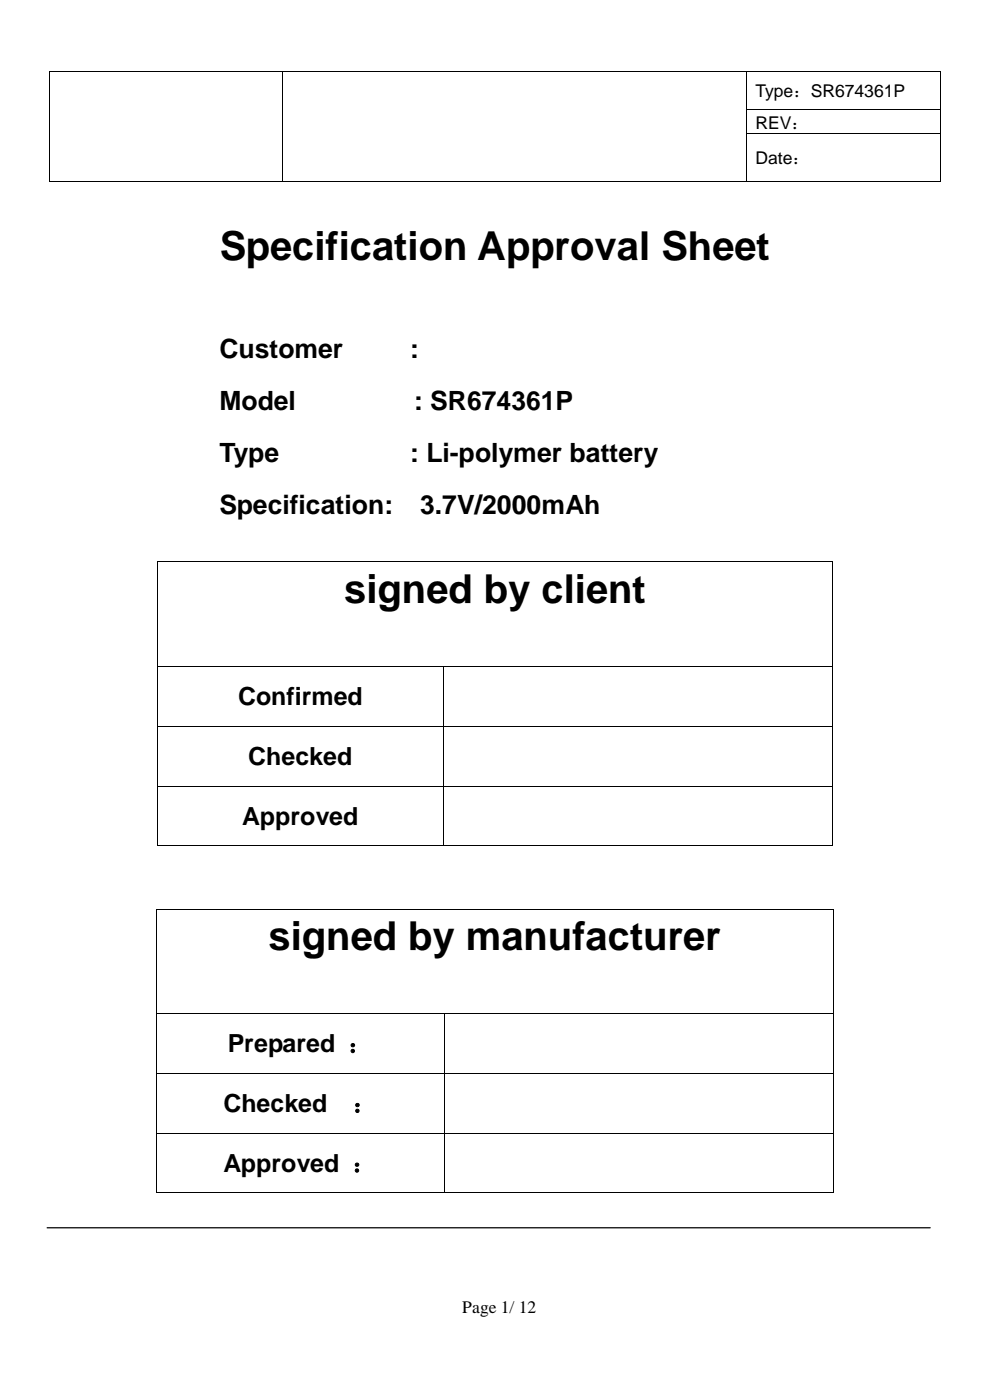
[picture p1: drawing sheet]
<svg xmlns="http://www.w3.org/2000/svg" width="210mm" height="297mm" viewBox="0 0 210 297" stroke-linecap="round" stroke-linejoin="round" font-family="sans-serif">
<defs><g id="words">
<g font-size="8.5">
<text x="46.6" y="55.1">Specification Approval Sheet</text>
<text x="73" y="127.9">signed by client</text>
<text x="57" y="201.6">signed by manufacturer</text>
</g>
<g font-size="5.6">
<text x="46.5" y="76">Customer</text>
<text x="87" y="76">:</text>
<text x="46.5" y="87">Model</text>
<text x="87.9" y="87">: SR674361P</text>
<text x="46.5" y="98">Type</text>
<text x="87" y="98">: Li-polymer battery</text>
<text x="46.5" y="109">Specification:</text>
<text x="89.1" y="109">3.7V/2000mAh</text>
</g>
<g font-size="5.3">
<text x="50.5" y="149.7">Confirmed</text>
<text x="52.7" y="162.4">Checked</text>
<text x="51.4" y="175.1">Approved</text>
<text x="48.3" y="223.3">Prepared ：</text>
<text x="47.4" y="236">Checked</text>
<text x="74.8" y="236">：</text>
<text x="47.4" y="248.6">Approved ：</text>
</g>
<g font-size="3.7">
<text x="160.3" y="20.5">Type：SR674361P</text>
<text x="160.3" y="27.3">REV：</text>
<text x="160.3" y="34.8">Date：</text>
<text x="98.1" y="278.6">Page 1/ 12</text>
</g>
</g></defs>
<g fill="#000">
<path d="M10.3 15h.2v.2h-.2z" fill-rule="evenodd"/>
<path d="M10.3 15h.2v.2h-.2z" fill-rule="evenodd"/>
<path d="M59.9 15h.2v.2h-.2z" fill-rule="evenodd"/>
<path d="M158.2 15h.2v.2h-.2z" fill-rule="evenodd"/>
<path d="M199.5 15h.2v.2h-.2z" fill-rule="evenodd"/>
<path d="M199.5 15h.2v.2h-.2z" fill-rule="evenodd"/>
<path d="M10.3 23.2h.2v.2h-.2z" fill-rule="evenodd"/>
<path d="M10.3 28.2h.2v.2h-.2z" fill-rule="evenodd"/>
<path d="M10.3 38.3h.2v.2h-.2z" fill-rule="evenodd"/>
<path d="M10.3 38.3h.2v.2h-.2z" fill-rule="evenodd"/>
<path d="M59.9 23.2h.2v.2h-.2z" fill-rule="evenodd"/>
<path d="M59.9 28.2h.2v.2h-.2z" fill-rule="evenodd"/>
<path d="M59.9 38.3h.2v.2h-.2z" fill-rule="evenodd"/>
<path d="M158.2 23.2h.2v.2h-.2z" fill-rule="evenodd"/>
<path d="M158.2 28.2h.2v.2h-.2z" fill-rule="evenodd"/>
<path d="M158.2 38.3h.2v.2h-.2z" fill-rule="evenodd"/>
<path d="M199.5 23.2h.2v.2h-.2z" fill-rule="evenodd"/>
<path d="M199.5 28.2h.2v.2h-.2z" fill-rule="evenodd"/>
<path d="M199.5 38.3h.2v.2h-.2z" fill-rule="evenodd"/>
<path d="M199.5 38.3h.2v.2h-.2z" fill-rule="evenodd"/>
<path d="M33.4 119.1h.1v.2h-.1z" fill-rule="evenodd"/>
<path d="M33.4 119.1h.1v.2h-.1z" fill-rule="evenodd"/>
<path d="M176.5 119.1h.2v.2h-.2z" fill-rule="evenodd"/>
<path d="M176.5 119.1h.2v.2h-.2z" fill-rule="evenodd"/>
<path d="M33.4 141.3h.1v.2h-.1z" fill-rule="evenodd"/>
<path d="M33.4 153.9h.1v.2h-.1z" fill-rule="evenodd"/>
<path d="M94 141.3h.1v.2h-.1z" fill-rule="evenodd"/>
<path d="M94 153.9h.1v.2h-.1z" fill-rule="evenodd"/>
<path d="M176.5 141.3h.2v.2h-.2z" fill-rule="evenodd"/>
<path d="M176.5 153.9h.2v.2h-.2z" fill-rule="evenodd"/>
<path d="M33.4 166.7h.1v.2h-.1z" fill-rule="evenodd"/>
<path d="M33.4 179.3h.1v.2h-.1z" fill-rule="evenodd"/>
<path d="M33.4 179.3h.1v.2h-.1z" fill-rule="evenodd"/>
<path d="M94 166.7h.1v.2h-.1z" fill-rule="evenodd"/>
<path d="M94 179.3h.1v.2h-.1z" fill-rule="evenodd"/>
<path d="M176.5 166.7h.2v.2h-.2z" fill-rule="evenodd"/>
<path d="M176.5 179.3h.2v.2h-.2z" fill-rule="evenodd"/>
<path d="M176.5 179.3h.2v.2h-.2z" fill-rule="evenodd"/>
<path d="M33.1 192.8h.1v.2h-.1z" fill-rule="evenodd"/>
<path d="M33.1 192.8h.1v.2h-.1z" fill-rule="evenodd"/>
<path d="M176.8 192.8h.1v.2h-.1z" fill-rule="evenodd"/>
<path d="M176.8 192.8h.1v.2h-.1z" fill-rule="evenodd"/>
<path d="M33.1 215h.1v.2h-.1z" fill-rule="evenodd"/>
<path d="M94.2 215h.2v.2h-.2z" fill-rule="evenodd"/>
<path d="M176.8 215h.1v.2h-.1z" fill-rule="evenodd"/>
<path d="M33.1 227.6h.1v.2h-.1z" fill-rule="evenodd"/>
<path d="M94.2 227.6h.2v.2h-.2z" fill-rule="evenodd"/>
<path d="M176.8 227.6h.1v.2h-.1z" fill-rule="evenodd"/>
<path d="M33.1 240.4h.1v.1h-.1z" fill-rule="evenodd"/>
<path d="M33.1 253h.1v.1h-.1z" fill-rule="evenodd"/>
<path d="M33.1 253h.1v.1h-.1z" fill-rule="evenodd"/>
<path d="M94.2 240.4h.2v.1h-.2z" fill-rule="evenodd"/>
<path d="M94.2 253h.2v.1h-.2z" fill-rule="evenodd"/>
<path d="M176.8 240.4h.1v.1h-.1z" fill-rule="evenodd"/>
<path d="M176.8 253h.1v.1h-.1z" fill-rule="evenodd"/>
<path d="M176.8 253h.1v.1h-.1z" fill-rule="evenodd"/>
</g>
<g fill="none" stroke="#000" stroke-width=".21">
<path d="M10.4 15.2v8M10.5 15.1h49.4M60 15.2v8M60.1 15.1h98.1M158.3 15.2v8M158.4 15.1h41.1M199.6 15.2v8M10.4 23.4v4.8M10.4 28.4v9.9M10.5 38.4h49.4M60 23.4v4.8M60 28.4v9.9"/>
<path d="M60.1 38.4h98.1M158.3 23.4v4.8M158.3 28.4v9.9M158.4 23.3h41.1M158.4 28.3h41.1M158.4 38.4h41.1M199.6 23.4v4.8M199.6 28.4v9.9M33.5 119.3v22M33.5 119.2h143M176.6 119.3v22M33.5 141.5v12.4"/>
<path d="M33.5 154.1v12.6M33.5 141.4h60.5M33.5 154h60.5M94 141.5v12.4M94 154.1v12.6M94.1 141.4h82.4M94.1 154h82.4M176.6 141.5v12.4M176.6 154.1v12.6M33.5 166.9v12.4M33.5 166.8h60.5M33.5 179.4h60.5"/>
<path d="M94 166.9v12.4M94.1 166.8h82.4M94.1 179.4h82.4M176.6 166.9v12.4M33.2 193v22M33.2 192.9h143.6M176.9 193v22M33.2 215.2v12.4M33.2 215.1h61M94.3 215.2v12.4M94.4 215.1h82.4M176.9 215.2v12.4"/>
<path d="M33.2 227.8v12.6M33.2 227.7h61M94.3 227.8v12.6M94.4 227.7h82.4M176.9 227.8v12.6M33.2 240.5v12.5M33.2 240.4h61M33.2 253.1h61M94.3 240.5v12.5M94.4 240.4h82.4M94.4 253.1h82.4M176.9 240.5v12.5"/>
</g>
<path d="M10 260.5h187.3" fill="none" stroke="#000" stroke-width=".26"/>
<use href="#words"/>
</svg>
